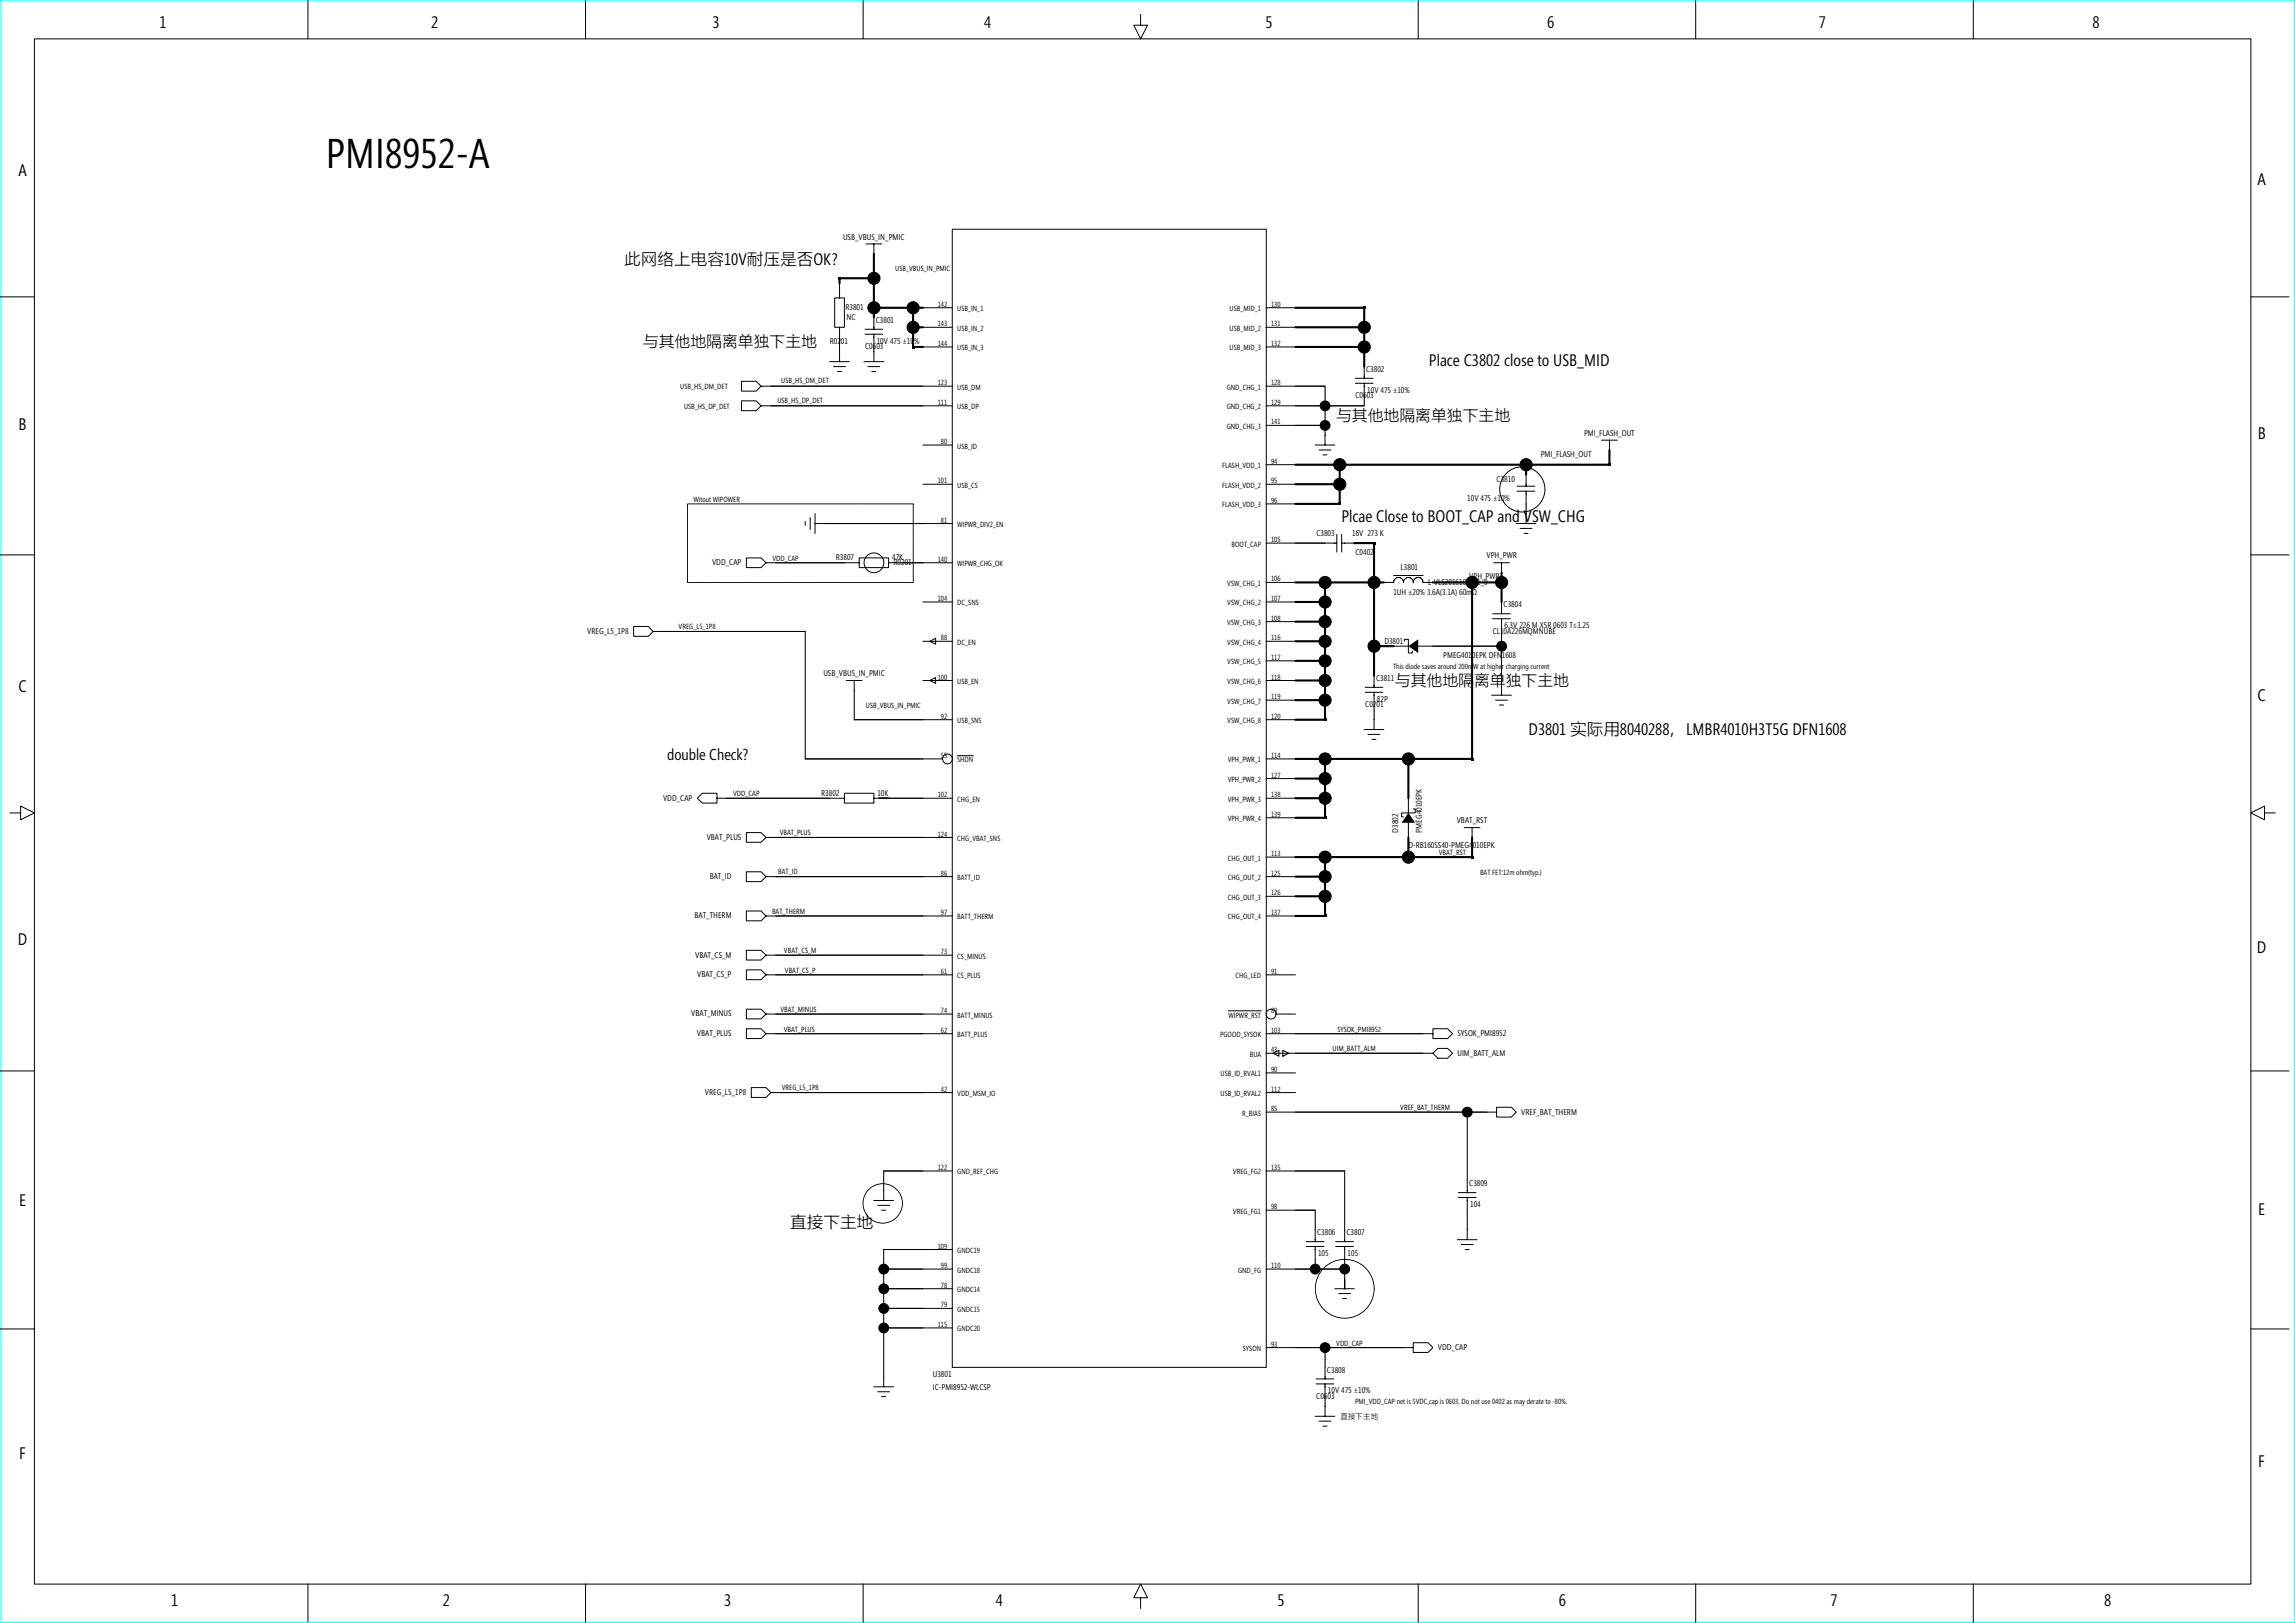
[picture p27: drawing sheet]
<svg xmlns="http://www.w3.org/2000/svg" width="420mm" height="297mm" viewBox="0 0 420 297" stroke-linecap="round" stroke-linejoin="round" font-family="sans-serif">
<defs><g id="words">
<text font-size="7.6" x="59.7" y="30.8">PMI8952-A</text>
<g font-size="3.1">
<text x="29.2" y="5.2">1</text>
<text x="78.9" y="5.2">2</text>
<text x="130.4" y="5.2">3</text>
<text x="180.2" y="5.2">4</text>
<text x="231.7" y="5.2">5</text>
<text x="283.2" y="5.2">6</text>
<text x="333" y="5.2">7</text>
<text x="383.1" y="5.2">8</text>
<text x="3.4" y="32.3">A</text>
<text x="413.3" y="33.9">A</text>
<text x="114.3" y="48.5">此网络上电容10V耐压是否OK？</text>
<text x="261.6" y="66.9">Place C3802 close to USB_MID</text>
<text x="3.4" y="78.8">B</text>
<text x="413.3" y="80.4">B</text>
<text x="245.6" y="95.5">Plcae Close to BOOT_CAP and VSW_CHG</text>
<text x="3.4" y="126.7">C</text>
<text x="413.3" y="128.4">C</text>
<text x="279.9" y="134.5">D3801 实际用8040288，LMBR4010H3T5G DFN1608</text>
<text x="3.3" y="172.9">D</text>
<text x="413.2" y="174.5">D</text>
<text x="3.5" y="220.8">E</text>
<text x="144.6" y="224.7">直接下主地</text>
<text x="413.4" y="222.4">E</text>
<text x="3.5" y="267">F</text>
<text x="413.4" y="268.6">F</text>
<text x="31.3" y="293.9">1</text>
<text x="81.1" y="293.9">2</text>
<text x="132.6" y="293.9">3</text>
<text x="182.3" y="293.9">4</text>
<text x="233.9" y="293.9">5</text>
<text x="285.4" y="293.9">6</text>
<text x="335.1" y="293.9">7</text>
<text x="385.2" y="293.9">8</text>
</g>
<g font-size="2.9">
<text x="117.7" y="63.5">与其他地隔离单独下主地</text>
<text x="244.6" y="77">与其他地隔离单独下主地</text>
<text x="255.4" y="125.5">与其他地隔离单独下主地</text>
<text x="122.1" y="139.1">double Check?</text>
</g>
<g font-size="1.5">
<text x="154.3" y="43.8">USB_VBUS_IN_PMIC</text>
<text x="154.8" y="56.8">R3801</text>
<text x="154.9" y="58.6">NC</text>
<text x="160.3" y="59.1">C3801</text>
<text x="151.9" y="63">R0201</text>
<text x="158.4" y="63.9">C0603</text>
<text x="160.5" y="62.9">10V 475 ±10%</text>
<text x="250.1" y="68.1">C3802</text>
<text x="250.3" y="71.9">10V 475 ±10%</text>
<text x="248.1" y="72.9">C0603</text>
<text x="282.1" y="83.7">PMI_FLASH_OUT</text>
<text x="290" y="79.7">PMI_FLASH_OUT</text>
<text x="274" y="88.2">C3810</text>
<text x="268.6" y="91.8">10V 475 ±10%</text>
<text x="241" y="98.1">C3803</text>
<text x="247.5" y="98.1">16V 273 K</text>
<text x="248.1" y="101.6">C0402</text>
<text x="130.4" y="103.4">VDD_CAP</text>
<text x="153" y="102.6">R3807</text>
<text x="163.3" y="102.6">47K</text>
<text x="163.6" y="103.4">R0201</text>
<text x="256.4" y="104.4">L3801</text>
<text x="261.4" y="107">L-VLS201610E-H1_0</text>
<text x="269" y="106">VPH_PWR</text>
<text x="272.1" y="102.2">VPH_PWR</text>
<text x="255.1" y="108.8">1UH ±20% 3.6A(3.1A) 60mΩ</text>
<text x="275.3" y="111.2">C3804</text>
<text x="107.5" y="116">VREG_L5_1P8</text>
<text x="253.4" y="117.8">D3801</text>
<text x="273.3" y="116">CL10A226MQMNUBE</text>
<text x="275.4" y="114.9">6.3V 226 M X5R 0603 T≤1.25</text>
<text x="150.7" y="123.7">USB_VBUS_IN_PMIC</text>
<text x="251.9" y="124.7">C3811</text>
<text x="264.2" y="120.5">PMEG4010EPK DFN1608</text>
<text x="249.9" y="129.5">C0201</text>
<text x="252.1" y="128.4">82P</text>
<text x="121.4" y="146.5">VDD_CAP</text>
<text x="150.3" y="145.6">R3802</text>
<text x="160.6" y="145.6">10K</text>
<text x="129.4" y="153.7">VBAT_PLUS</text>
<text x="256" y="152.4" transform="rotate(-90 256 152.4)">D3802</text>
<text x="257.8" y="155.2">D-RB160SS40-PMEG4010EPK</text>
<text x="260.3" y="152.4" transform="rotate(-90 260.3 152.4)">PMEG4010EPK</text>
<text x="266.7" y="150.7">VBAT_RST</text>
<text x="129.9" y="160.9">BAT_ID</text>
<text x="127.2" y="168.1">BAT_THERM</text>
<text x="127.3" y="175.3">VBAT_CS_M</text>
<text x="127.6" y="178.9">VBAT_CS_P</text>
<text x="126.5" y="186">VBAT_MINUS</text>
<text x="127.6" y="189.6">VBAT_PLUS</text>
<text x="266.8" y="189.6">SYSOK_PMI8952</text>
<text x="266.8" y="193.2">UIM_BATT_ALM</text>
<text x="129.1" y="200.4">VREG_L5_1P8</text>
<text x="278.5" y="204">VREF_BAT_THERM</text>
<text x="269" y="217.1">C3809</text>
<text x="269.1" y="220.9">104</text>
<text x="241.1" y="226.1">C3806</text>
<text x="246.5" y="226.1">C3807</text>
<text x="241.3" y="229.8">105</text>
<text x="246.7" y="229.8">105</text>
<text x="242.9" y="251.2">C3808</text>
<text x="263.2" y="247.1">VDD_CAP</text>
<text x="170.8" y="254.5">IC-PMI8952-WLCSP</text>
<text x="170.8" y="252">U3801</text>
<text x="241" y="256.1">C0603</text>
<text x="243.1" y="255">10V 475 ±10%</text>
</g>
<g font-size="1.4">
<text x="163.9" y="49.7">USB_VBUS_IN_PMIC</text>
<text x="171.7" y="59.7">143</text>
<text x="171.7" y="56.1">142</text>
<text x="175.2" y="56.9">USB_IN_1</text>
<text x="225.1" y="56.9">USB_MID_1</text>
<text x="232.7" y="59.7">131</text>
<text x="232.7" y="56.1">130</text>
<text x="171.7" y="63.3">144</text>
<text x="175.2" y="64.1">USB_IN_3</text>
<text x="175.2" y="60.5">USB_IN_2</text>
<text x="225.1" y="64.1">USB_MID_3</text>
<text x="225.1" y="60.5">USB_MID_2</text>
<text x="232.7" y="63.3">132</text>
<text x="124.5" y="71.2">USB_HS_DM_DET</text>
<text x="143" y="70.1">USB_HS_DM_DET</text>
<text x="171.7" y="70.5">123</text>
<text x="175.2" y="71.3">USB_DM</text>
<text x="224.6" y="71.3">GND_CHG_1</text>
<text x="232.7" y="70.5">128</text>
<text x="125.2" y="74.8">USB_HS_DP_DET</text>
<text x="142.3" y="73.7">USB_HS_DP_DET</text>
<text x="171.7" y="74.1">111</text>
<text x="175.2" y="74.9">USB_DP</text>
<text x="224.6" y="74.9">GND_CHG_2</text>
<text x="232.7" y="77.7">141</text>
<text x="232.7" y="74.1">129</text>
<text x="172.3" y="81.3">80</text>
<text x="175.2" y="82.1">USB_ID</text>
<text x="224.6" y="78.5">GND_CHG_3</text>
<text x="171.7" y="88.5">101</text>
<text x="175.2" y="89.3">USB_CS</text>
<text x="223.8" y="89.3">FLASH_VDD_2</text>
<text x="223.8" y="85.7">FLASH_VDD_1</text>
<text x="232.7" y="88.5">95</text>
<text x="232.7" y="84.9">94</text>
<text x="127" y="91.8">Witout WIPOWER</text>
<text x="172.3" y="95.7">81</text>
<text x="223.8" y="92.9">FLASH_VDD_3</text>
<text x="232.7" y="92.1">96</text>
<text x="175.2" y="96.5">WIPWR_DIV2_EN</text>
<text x="225.5" y="100">BOOT_CAP</text>
<text x="232.7" y="99.2">105</text>
<text x="141.4" y="102.6">VDD_CAP</text>
<text x="171.7" y="102.8">140</text>
<text x="175.2" y="103.6">WIPWR_CHG_OK</text>
<text x="224.7" y="107.2">VSW_CHG_1</text>
<text x="232.7" y="106.4">106</text>
<text x="171.7" y="110">104</text>
<text x="175.2" y="110.8">DC_SNS</text>
<text x="224.7" y="110.8">VSW_CHG_2</text>
<text x="232.7" y="113.6">108</text>
<text x="232.7" y="110">107</text>
<text x="124.2" y="115.2">VREG_L5_1P8</text>
<text x="172.3" y="117.2">88</text>
<text x="175.2" y="118">DC_EN</text>
<text x="224.7" y="118">VSW_CHG_4</text>
<text x="224.7" y="114.4">VSW_CHG_3</text>
<text x="232.7" y="117.2">116</text>
<text x="171.7" y="124.4">100</text>
<text x="175.2" y="125.2">USB_EN</text>
<text x="224.7" y="125.2">VSW_CHG_6</text>
<text x="224.7" y="121.6">VSW_CHG_5</text>
<text x="232.7" y="124.4">118</text>
<text x="232.7" y="120.8">117</text>
<text x="255" y="122.4">This diode saves around 200mW at higher charging current</text>
<text x="158.5" y="129.5">USB_VBUS_IN_PMIC</text>
<text x="172.3" y="131.5">92</text>
<text x="224.7" y="128.8">VSW_CHG_7</text>
<text x="232.7" y="131.6">120</text>
<text x="232.7" y="128">119</text>
<text x="175.2" y="132.4">USB_SNS</text>
<text x="224.7" y="132.4">VSW_CHG_8</text>
<text x="172.3" y="138.7">55</text>
<text x="175.2" y="139.5">SHDN</text>
<text x="224.8" y="143.1">VPH_PWR_2</text>
<text x="224.8" y="139.5">VPH_PWR_1</text>
<text x="232.7" y="142.3">127</text>
<text x="232.7" y="138.7">114</text>
<text x="134.2" y="145.7">VDD_CAP</text>
<text x="171.7" y="145.9">102</text>
<text x="175.2" y="146.7">CHG_EN</text>
<text x="224.8" y="146.7">VPH_PWR_3</text>
<text x="232.7" y="149.5">139</text>
<text x="232.7" y="145.9">138</text>
<text x="142.8" y="152.9">VBAT_PLUS</text>
<text x="171.7" y="153.1">124</text>
<text x="175.2" y="153.9">CHG_VBAT_SNS</text>
<text x="224.8" y="150.3">VPH_PWR_4</text>
<text x="142.5" y="160">BAT_ID</text>
<text x="172.3" y="160.3">86</text>
<text x="175.2" y="161.1">BATT_ID</text>
<text x="224.8" y="161.1">CHG_OUT_2</text>
<text x="224.8" y="157.5">CHG_OUT_1</text>
<text x="232.7" y="160.3">125</text>
<text x="232.7" y="156.7">113</text>
<text x="263.4" y="156.5">VBAT_RST</text>
<text x="271" y="160.1">BAT FET:12m ohm(typ.)</text>
<text x="141.3" y="167.2">BAT_THERM</text>
<text x="172.3" y="167.5">97</text>
<text x="224.8" y="164.7">CHG_OUT_3</text>
<text x="232.7" y="167.5">137</text>
<text x="232.7" y="163.9">126</text>
<text x="175.2" y="168.3">BATT_THERM</text>
<text x="224.8" y="168.3">CHG_OUT_4</text>
<text x="143.5" y="174.4">VBAT_CS_M</text>
<text x="143.7" y="178">VBAT_CS_P</text>
<text x="172.3" y="178.2">61</text>
<text x="172.3" y="174.6">73</text>
<text x="175.2" y="179">CS_PLUS</text>
<text x="175.2" y="175.5">CS_MINUS</text>
<text x="226.2" y="179">CHG_LED</text>
<text x="232.7" y="178.2">91</text>
<text x="142.9" y="185.2">VBAT_MINUS</text>
<text x="172.3" y="185.4">74</text>
<text x="232.7" y="185.4">89</text>
<text x="143.5" y="188.8">VBAT_PLUS</text>
<text x="172.3" y="189">62</text>
<text x="175.2" y="189.8">BATT_PLUS</text>
<text x="175.2" y="186.2">BATT_MINUS</text>
<text x="223.4" y="189.8">PGOOD_SYSOK</text>
<text x="224.9" y="186.2">WIPWR_RST</text>
<text x="232.7" y="189">103</text>
<text x="244.8" y="188.8">SYSOK_PMI8952</text>
<text x="223.5" y="197">USB_ID_RVAL1</text>
<text x="228.8" y="193.4">BUA</text>
<text x="232.7" y="196.2">90</text>
<text x="232.7" y="192.6">43</text>
<text x="244" y="192.4">UIM_BATT_ALM</text>
<text x="143.1" y="199.6">VREG_L5_1P8</text>
<text x="172.3" y="199.8">42</text>
<text x="175.2" y="200.6">VDD_MSM_IO</text>
<text x="223.5" y="200.6">USB_ID_RVAL2</text>
<text x="232.7" y="203.4">85</text>
<text x="232.7" y="199.8">112</text>
<text x="256.4" y="203.2">VREF_BAT_THERM</text>
<text x="227.4" y="204.2">R_BIAS</text>
<text x="171.7" y="214.1">122</text>
<text x="175.2" y="214.9">GND_REF_CHG</text>
<text x="225.7" y="214.9">VREG_FG2</text>
<text x="232.7" y="214.1">135</text>
<text x="232.7" y="221.3">98</text>
<text x="225.7" y="222.1">VREG_FG1</text>
<text x="171.7" y="228.5">109</text>
<text x="172.3" y="232.1">99</text>
<text x="175.2" y="232.9">GNDC18</text>
<text x="175.2" y="229.3">GNDC19</text>
<text x="226.7" y="232.9">GND_FG</text>
<text x="232.7" y="232.1">110</text>
<text x="172.3" y="239.3">79</text>
<text x="172.3" y="235.7">78</text>
<text x="175.2" y="236.5">GNDC14</text>
<text x="171.7" y="242.9">115</text>
<text x="175.2" y="243.7">GNDC20</text>
<text x="175.2" y="240.1">GNDC15</text>
<text x="227.5" y="247.3">SYSON</text>
<text x="232.7" y="246.5">93</text>
<text x="244.6" y="246.3">VDD_CAP</text>
<text x="248.1" y="257">PMI_VDD_CAP net is 5VDC,cap is 0603. Do not use 0402 as may derate to -80%.</text>
<text x="245.4" y="259.7">直接下主地</text>
</g>
</g></defs>
<path d="M.2 0h419.9v296.9h-419.9z" fill="none" stroke="#0ff" stroke-width=".18"/>
<g fill="none" stroke="#000" stroke-width=".18">
<path d="M6.3 7.1h405.8v282.8h-405.8zM56.4 .1v7M107.2 .1v7M158 .1v7M208.8 2.6v2h1.3l-1.3 2.5-1.2-2.5h1.2M259.6 .1v7M310.4 .1v7M361.3 .1v7M.1 54.3h6.2M152.8 54.5h1.8v5.4h-1.8zM153.7 51.8v2.7M153.7 59.9v6.3"/>
<path d="M153.7 50.9h6.3M158.5 44.6h2.9M160 44.6v11.7h7.2v7.2M160 58.1v2.2M169 59.9h5.4M169 56.3h5.4M174.3 42h57.5v208.3h-57.5zM231.8 59.9h18M231.8 56.3h18v12.9M412 54.3h7.1M135.8 69.8h2.6l.9 .9-.9 .9h-2.6zM135.8 73.4h2.6l.9 .9-.9 .9h-2.6z"/>
<path d="M139.3 74.3h35.1M139.3 70.7h35.1M151.9 66.2h3.6M152.6 67.1h2.2M153.3 68h.8M158.2 66.2h3.6M158.4 61.2h3.2M158.4 60.3h3.2M158.9 67.1h2.2M159.6 68h.7M160 61.2v5M169 63.5h5.4"/>
<path d="M231.8 77.9h10.8M231.8 70.7h10.8v10.7M231.8 63.5h18M248.1 70.1h3.3M248.1 69.2h3.3M249.8 70.1v4.2h-18M125.9 92.2h41.3v14.4h-41.3zM147.4 95.4v.8M148.3 94.7v2.2M149.2 95.8h25.2M149.2 94v3.6M169 88.6h5.4"/>
<path d="M169 81.4h5.4M231.8 99.4h12.9M231.8 88.6h13.5M240.8 81.4h3.6M241.5 82.4h2.2M242.2 83.2h.7M244.7 97.8v3.2M245.3 85v7.2h-13.5M245.6 99.4h6v26.4M245.6 97.8v3.2M277.6 95.8h3.6M277.7 89.9h3.3"/>
<path d="M277.7 89h3.3M278.3 96.7h2.2M279 97.6h.7M279.4 86.8v2.2M279.4 89.9v5.9M293.2 80.6h2.9M294.6 80.6v4.4h-62.8M.1 101.6h6.2M116 114.7h2.7l.9 .9-.9 .9h-2.7zM119.6 115.6h27.8v23.3M136.6 102.1h2.7l.9 .9-.9 .9h-2.7zM140.2 103h17.1"/>
<path d="M157.3 102.1h5.4v1.8h-5.4zM162.7 103h11.7M169 117.4h5.4M169 110.2h5.4M170.2 117.4l1.1-.6v1.1zM231.8 117.4h10.8M231.8 113.8h10.8M231.8 110.2h10.8M231.8 106.6h19.8M242.6 106.6v25.1h-10.8M251.6 118.3h6.3M253.4 106.6h1.8a.88 .88 0 0 1 .9-.9 .88 .88 0 0 1 .8 .9 .9 .9 0 0 1 .9-.9 .9 .9 0 0 1 .9 .9 .9 .9 0 0 1 .9-.9 .9 .9 0 0 1 .9 .9h14.4v5.7"/>
<path d="M255.1 105.3h5.4M257.1 117.4v-.4h.7v2.5h.8v-.4M259.6 118.3h15.3M269.5 106.6v32.3h-37.7M273.3 113.2h3.2M273.3 112.3h3.2M273.4 103h2.9M274.9 103v1.8M274.9 113.2v14M412 101.6h7.1M147.4 138.9h25.2M154.9 124.5h2.9"/>
<path d="M156.4 131.7h18M156.4 124.5v7.2M169 124.5h5.4M170.2 124.5l1.1-.5v1.1zM175.2 138.3h3M231.8 128.1h10.8M231.8 124.5h10.8M231.8 120.9h10.8M242.6 138.9v10.8h-10.8M249.7 133.5h3.7M249.9 126.7h3.3M249.9 125.8h3.3"/>
<path d="M250.5 134.4h2.1M251.2 135.3h.7M251.6 126.7v6.8M257.8 138.9v9.9M273.1 127.2h3.6M273.8 128.1h2.2M274.5 129h.8M1.8 148.8h2v-1.3l2.5 1.3-2.5 1.2v-1.2M128.6 145.2h2.7v1.8h-2.7l-.9-.9zM131.2 146.1h23.4M136.6 159.6h2.7l.9 .8-.9 1h-2.7zM136.6 152.4h2.7l.9 .9-.9 .9h-2.7z"/>
<path d="M140.2 153.3h34.2M154.6 145.2h5.4v1.8h-5.4zM160 146.1h14.4M231.8 146.1h10.8M231.8 142.5h10.8M242.6 156.9v10.7h-10.8M257.8 150.6v6.3M258.7 148.1h.4v.7h-2.5v.7h.3M268 151.5h2.9M269.5 151.5v5.4h-37.7M414.6 148.8v-1.3l-2.5 1.3 2.5 1.2v-1.2h1.9M136.6 166.7h2.7l.9 .9-.9 .9h-2.7z"/>
<path d="M136.6 177.5h2.7l.9 .9-.9 .9h-2.7zM136.6 173.9h2.7l.9 .9-.9 .9h-2.7zM140.2 178.4h34.2M140.2 167.6h34.2M140.2 160.4h34.2M140.2 174.8h34.2M231.8 178.4h5.4M231.8 164h10.8M231.8 160.4h10.8M.1 196h6.2M136.6 184.7h2.7l.9 .9-.9 .9h-2.7zM136.6 188.3h2.7l.9 .9-.9 .9h-2.7z"/>
<path d="M137.6 199.1h2.6l.9 .9-.9 .9h-2.6zM140.2 189.2h34.2M140.2 185.6h34.2M141.1 200h33.3M224.9 185h6M231.8 200h5.4M231.8 196.4h5.4M231.8 192.8h30.5M231.8 189.2h30.5M233.1 192.8l1-.6v1.1zM233.6 185.6h3.6M234.9 192.2l1 .6-1 .5z"/>
<path d="M262.3 192.8l.9-.9h1.8l.9 .9-.9 .9h-1.8zM262.3 188.3h2.7l.9 .9-.9 .9h-2.7zM412 196h7.1M160 219.7h3.6M161.8 214.3h12.6M161.8 214.3v5.4M231.8 214.3h14.4v12.9M231.8 203.5h42.2M267 219.2h3.2M267 218.3h3.2M268.6 203.5v14.8M268.6 219.2v7.7"/>
<path d="M274 202.6h2.7l.9 .9-.9 .9h-2.7zM160.7 220.6h2.2M161.4 221.5h.7M161.8 232.3h12.6M161.8 228.7h12.6M161.8 239.5h12.6M161.8 235.9h12.6M161.8 228.7v25.1M231.8 232.3h14.4M231.8 221.5h9v5.7M239.2 228.1h3.2M239.2 227.2h3.2"/>
<path d="M240.8 228.1v4.2M244.4 235.9h3.6M244.5 228.1h3.3M244.5 227.2h3.3M245.1 236.7h2.1M245.8 237.7h.7M246.2 228.1v7.8M266.8 226.9h3.6M267.5 227.8h2.2M268.2 228.7h.8M.1 243.2h6.2M160 253.8h3.6"/>
<path d="M160.7 254.7h2.2M161.4 255.6h.7M161.8 243h12.6M231.8 246.6h27M240.8 259.2h3.6M241 253.3h3.2M241 252.4h3.2M242.6 246.6v5.8M242.6 253.3v5.9M258.7 245.7h2.7l.9 .9-.9 .9h-2.7zM412 243.2h7.1M241.5 260.1h2.2"/>
<path d="M242.2 261h.7M56.4 289.9v7M107.2 289.9v7M158 289.9v7M208.8 292.4h1.3l-1.3-2.5-1.2 2.5h1.2v2M259.6 289.9v7M310.4 289.9v7M361.3 289.9v7"/>
<circle cx="160" cy="56.3" r="1.11"/>
<circle cx="160" cy="50.9" r="1.11"/>
<circle cx="167.2" cy="56.3" r="1.11"/>
<circle cx="167.2" cy="59.9" r="1.11"/>
<circle cx="249.8" cy="59.9" r="1.11"/>
<circle cx="242.6" cy="77.9" r=".9"/>
<circle cx="242.6" cy="74.3" r=".9"/>
<circle cx="249.8" cy="63.5" r="1.11"/>
<circle cx="245.3" cy="85.1" r="1.11"/>
<circle cx="245.3" cy="88.6" r="1.11"/>
<circle cx="278.7" cy="89.6" r="4.1"/>
<circle cx="279.4" cy="85.1" r="1.11"/>
<circle cx="160" cy="103" r="1.81"/>
<circle cx="242.6" cy="117.4" r="1.11"/>
<circle cx="242.6" cy="110.2" r="1.11"/>
<circle cx="242.6" cy="113.8" r="1.11"/>
<circle cx="242.6" cy="106.6" r="1.11"/>
<circle cx="251.6" cy="106.6" r="1.11"/>
<circle cx="251.6" cy="118.3" r="1.11"/>
<circle cx="269.5" cy="106.6" r="1.11"/>
<circle cx="274.9" cy="106.6" r="1.11"/>
<circle cx="274.9" cy="118.3" r=".9"/>
<circle cx="173.5" cy="138.9" r=".9"/>
<circle cx="242.6" cy="128.2" r="1.11"/>
<circle cx="242.6" cy="124.6" r="1.11"/>
<circle cx="242.6" cy="121" r="1.11"/>
<circle cx="242.6" cy="138.9" r="1.11"/>
<circle cx="257.8" cy="138.9" r="1.11"/>
<circle cx="242.6" cy="142.5" r="1.11"/>
<circle cx="242.6" cy="156.9" r="1.11"/>
<circle cx="242.6" cy="146.1" r="1.11"/>
<circle cx="257.8" cy="156.9" r="1.11"/>
<circle cx="242.6" cy="160.5" r="1.11"/>
<circle cx="242.6" cy="164.1" r="1.11"/>
<circle cx="232.7" cy="185.6" r=".9"/>
<circle cx="268.6" cy="203.5" r=".9"/>
<circle cx="161.6" cy="220.2" r="3.6"/>
<circle cx="161.8" cy="232.3" r=".9"/>
<circle cx="161.8" cy="235.9" r=".9"/>
<circle cx="161.8" cy="239.5" r=".9"/>
<circle cx="240.8" cy="232.3" r=".9"/>
<circle cx="246.2" cy="235.9" r="5.4"/>
<circle cx="246.2" cy="232.3" r=".9"/>
<circle cx="161.8" cy="243" r=".9"/>
<circle cx="242.6" cy="246.6" r=".9"/>
</g>
<g fill="#000">
<path d="M153.5 50.7h.4v.4h-.4zM153.7 50.9v.9zM160 56.3v1.8zM167.2 56.3h1.8zM167.2 59.9h1.8zM249.6 56.1h.4v.4h-.4zM153.7 62.6v1.8zM160 63.5v.9zM167 63.3h.4v.4h-.4zM167.2 63.5h1.8zM242.6 77.9v1.8zM249.8 72.5v1.8z"/>
<path d="M245.1 92h.4v.4h-.4zM251.4 99.2h.4v.4h-.4zM279.4 92.2v1.8zM279.4 85v1.8zM294.4 84.8h.5v.5h-.5zM251.6 106.6h1.8zM274.9 104.8v1.8zM242.4 131.5h.4v.5h-.4zM269.3 138.7h.4v.4h-.4zM160.9 146.1h1.8zM242.4 149.5h.4v.4h-.4zM269.3 156.7h.4v.4h-.4z"/>
<path d="M242.4 167.4h.4v.5h-.4zM240.8 230.5v1.8zM246.2 234.1v1.8zM246.2 230.5v1.8zM242.6 255.6v1.8z"/>
</g>
<g fill="#000">
<path d="M257.8 118.3l1.8-1.3v2.5zM257.8 148.8l1.3 1.8h-2.5z"/>
<circle cx="160" cy="50.9" r="1.12"/>
<circle cx="160" cy="56.3" r="1.12"/>
<circle cx="167.2" cy="56.3" r="1.12"/>
<circle cx="167.2" cy="59.9" r="1.12"/>
<circle cx="249.8" cy="59.9" r="1.12"/>
<circle cx="242.6" cy="74.3" r=".91"/>
<circle cx="242.6" cy="77.9" r=".91"/>
<circle cx="249.8" cy="63.5" r="1.12"/>
<circle cx="245.3" cy="85" r="1.12"/>
<circle cx="245.3" cy="88.6" r="1.12"/>
<circle cx="279.4" cy="85" r="1.12"/>
<circle cx="242.6" cy="117.4" r="1.12"/>
<circle cx="242.6" cy="110.2" r="1.12"/>
<circle cx="242.6" cy="106.6" r="1.12"/>
<circle cx="242.6" cy="113.8" r="1.12"/>
<circle cx="251.6" cy="118.3" r="1.12"/>
<circle cx="251.6" cy="106.6" r="1.12"/>
<circle cx="269.5" cy="106.6" r="1.12"/>
<circle cx="274.9" cy="118.3" r=".91"/>
<circle cx="274.9" cy="106.6" r="1.12"/>
<circle cx="242.6" cy="124.5" r="1.12"/>
<circle cx="242.6" cy="128.1" r="1.12"/>
<circle cx="242.6" cy="138.9" r="1.12"/>
<circle cx="242.6" cy="120.9" r="1.12"/>
<circle cx="257.8" cy="138.9" r="1.12"/>
<circle cx="242.6" cy="142.5" r="1.12"/>
<circle cx="242.6" cy="156.9" r="1.12"/>
<circle cx="242.6" cy="146.1" r="1.12"/>
<circle cx="257.8" cy="156.9" r="1.12"/>
<circle cx="242.6" cy="160.4" r="1.12"/>
<circle cx="242.6" cy="164" r="1.12"/>
<circle cx="268.6" cy="203.5" r=".91"/>
<circle cx="161.8" cy="232.3" r=".91"/>
<circle cx="161.8" cy="235.9" r=".91"/>
<circle cx="161.8" cy="239.5" r=".91"/>
<circle cx="240.8" cy="232.3" r=".91"/>
<circle cx="246.2" cy="232.3" r=".91"/>
<circle cx="161.8" cy="243" r=".91"/>
<circle cx="242.6" cy="246.6" r=".91"/>
</g>
<g fill="none" stroke="#000" stroke-width=".38">
<path d="M160 56.3h9M160 50.9h-6.3v1M160 46.4v11.7M167.1 59.9h1.9M167.2 56.3v7.2M237.2 56.3h12.6v10.8M237.2 59.9h12.6M167.1 63.5h1.9M237.2 63.5h12.6M237.2 88.6h8.1M237.2 85h57.4M245.3 85v7.2h-8.1"/>
<path d="M247.9 99.4h3.7v24.3M279.4 85v1.9M294.6 82.4v2.7M237.2 106.6h16.2M237.2 117.4h5.4M237.2 110.2h5.4M237.2 113.8h5.4M242.6 106.6v25.1h-5.4M251.5 118.3h3.7M262.3 106.6h12.6M269.5 106.6v32.3h-32.3M274.9 104.8v5.4"/>
<path d="M237.2 124.5h5.4M237.2 120.9h5.4M237.2 128.1h5.4M242.6 138.9v10.8M257.8 138.9v7.2M237.2 142.5h5.4M237.2 146.1h5.4M237.2 149.7h5.4M237.2 156.9h32.3M242.6 156.9v10.8l-5.4-.1M257.8 153.3v3.6M269.5 153.3v3.6"/>
<path d="M237.2 160.4h5.4M237.2 164h5.4"/>
</g>
<use href="#words"/>
</svg>
